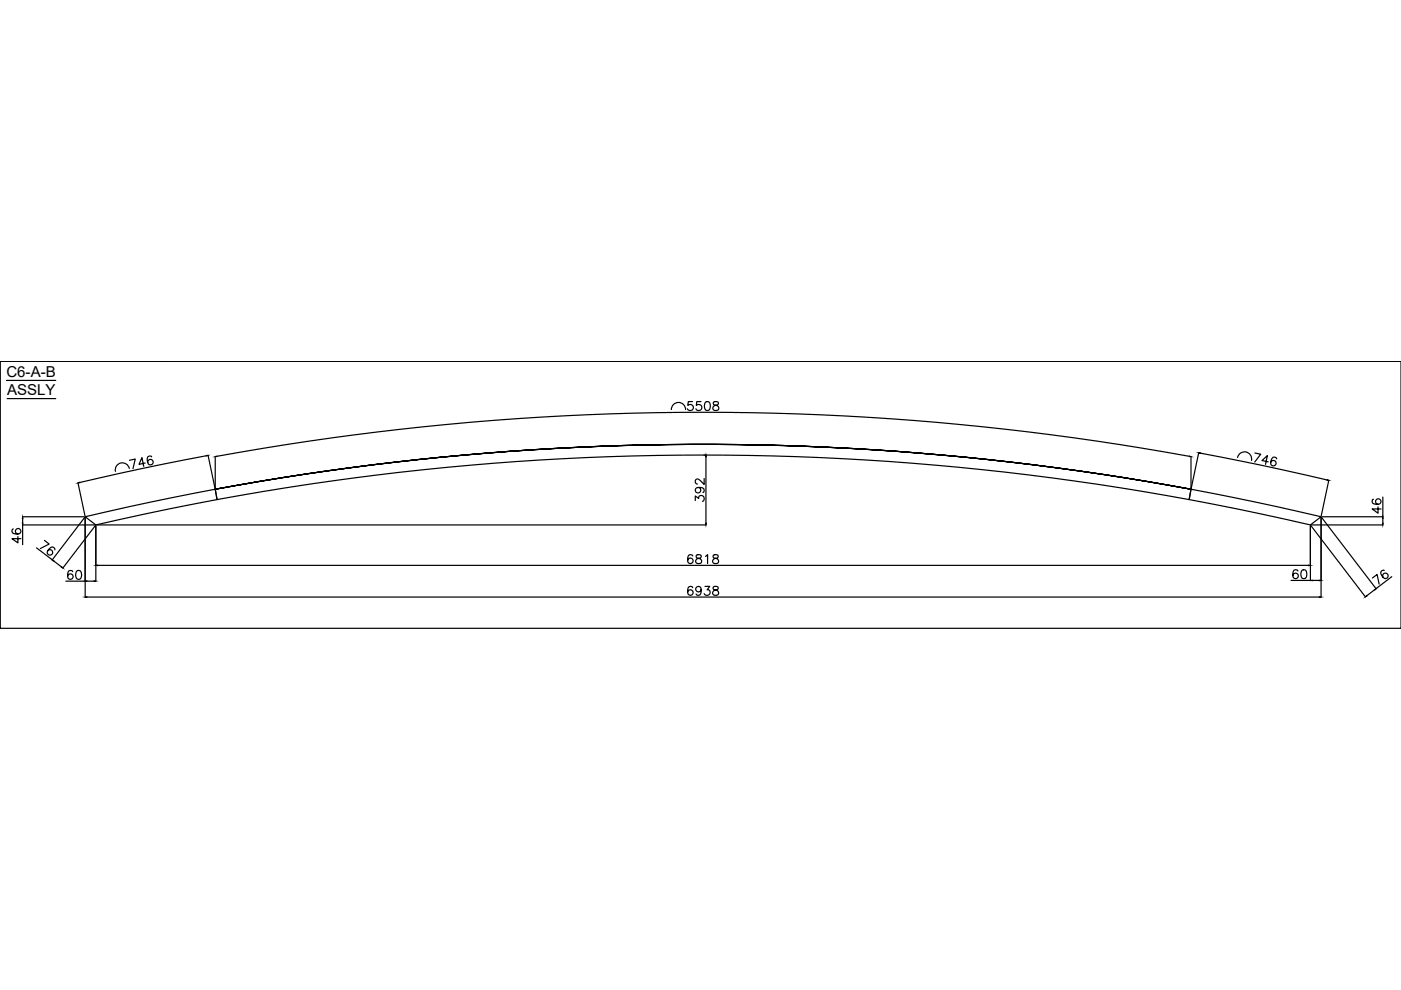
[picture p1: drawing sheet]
<svg xmlns="http://www.w3.org/2000/svg" width="297mm" height="210mm" viewBox="0 0 297 210" stroke-linecap="round" stroke-linejoin="round" font-family="sans-serif">
<defs><g id="words">
<g font-size="3.2">
<text x="1.4" y="80">C6-A-B</text>
<text x="1.5" y="83.8">ASSLY</text>
</g>
</g></defs>
<!-- layer: 0 -->
<g fill="none" stroke="#000" stroke-width=".25">
<path d="M.1 76.6h296.9v56.6h-296.9zM.1 76.6h34.9M35 76.6h.1M35 76.6h262M70 76.6h.1M1.4 80.7h10.4M1.5 84.5h10.3M27.4 99.3a1.51 1.51 0 0 0-1.8-1.1 1.51 1.51 0 0 0-1.1 1.8M27.4 97.6l1.3-.3-.5 2.1M30.8 98.2l-1.3 .2 .6-1.4 .4 1.9M32.2 96.9a.54 .54 0 0 0-.6-.2 .54 .54 0 0 0-.4 .5 1.11 1.11 0 0 0 .8 1.4 .59 .59 0 0 0 .5-.7 .59 .59 0 0 0-.7-.5 .59 .59 0 0 0-.5 .7M43.7 96.6l-13.4 2.7-13.4 3"/>
<path d="M44.1 96.5l1.5 7.1M45.6 96.8v6.7M46 96.7a573.7 573.7 0 0 1 206.1 0M142.3 86.8a1.51 1.51 0 0 1 1.6-1.5 1.51 1.51 0 0 1 1.5 1.5M146.8 85.1h-.9l-.1 .9a.67 .67 0 0 1 1-.1 .67 .67 0 0 1-.1 1 .67 .67 0 0 1-.9-.2M148.6 85.1h-.9l-.1 .9a.67 .67 0 0 1 1-.1 .67 .67 0 0 1-.1 1 .67 .67 0 0 1-1-.2M149.3 96.5h.4M149.6 85.2a.62 .62 0 0 1 .9 .3 .95 .95 0 0 1-.6 1.5 1.22 1.22 0 0 1-.3-1.8zM149.7 96.9v14M151.3 85.2a.39 .39 0 0 0 .2 .7 .68 .68 0 0 1 .8 .2 .68 .68 0 0 1-.1 .8l-.6 .1a.54 .54 0 0 1-.5-.6 .54 .54 0 0 1 .6-.4l.3-.1a.38 .38 0 0 0 .2-.7zM252.5 96.8v6.7M254.2 96l-1.6 7.6"/>
<path d="M254.5 96.1l13.5 2.7 13.4 3M262.4 97a1.51 1.51 0 0 1 1.8-1.2 1.51 1.51 0 0 1 1.1 1.8M266.1 96l1.2 .3-1.3 1.7M268.9 97.9l-1.3-.3 1.1-1-.4 1.8M270.7 97.3a.54 .54 0 0 0-.5-.4 .54 .54 0 0 0-.5 .3 1.11 1.11 0 0 0 .1 1.6 .59 .59 0 0 0 .7-.4 .59 .59 0 0 0-.4-.8 .59 .59 0 0 0-.7 .4M2.8 112.1a.54 .54 0 0 0-.2 .8 1.08 1.08 0 0 0 1.8-.3 .59 .59 0 0 0-.6-.5 .59 .59 0 0 0-.5 .5 .59 .59 0 0 0 .5 .6M3.8 113.8v1.3l-1.3-.9h1.9M4.8 109.6h13.1M4.8 111.3h15.3M4.8 109.9v1M4.8 111.3v4.2M7.7 116.2l3.4 2.5"/>
<path d="M9.4 114.6l1 .8-1.8 .9M11.4 118.9l1.6 1.3M11.6 116.6a.55 .55 0 0 0-.2-.5 .55 .55 0 0 0-.6 0 1.1 1.1 0 0 0-.6 1.5 .59 .59 0 0 0 .8-.1 .59 .59 0 0 0 0-.8 .59 .59 0 0 0-.8 0M16.5 102.3l1.5 7.1M17.9 109.7l-6.9 9M18.1 109.6l13.7-3.1 13.8-2.8 .4 2.2-10.3 2-15.4 3.4zM18.1 109.8v16.8M20.2 111.4l-6.9 9.1M20.3 111.5v11.8M20.5 111.3h129.2M20.7 119.9h256.7M45.6 103.7l.4 2.2a567.2 567.2 0 0 1 206.1 0l.4-2.2"/>
<path d="M45.6 103.7a566.8 566.8 0 0 1 206.9 0 566.8 566.8 0 0 0-206.9 0 566.8 566.8 0 0 1 206.9 0M45.6 103.7h.1M146.9 117.9a.57 .57 0 0 0-.8-.2 1.13 1.13 0 0 0 .2 1.8 .59 .59 0 0 0 .7-.6 .59 .59 0 0 0-.6-.6 .59 .59 0 0 0-.6 .6M147.4 106.1v-1l.7 .6a.63 .63 0 0 1 1-.5 .63 .63 0 0 1-.2 1.1M147.7 117.7a.39 .39 0 0 0 .2 .6 .68 .68 0 0 1 .7 .3 .68 .68 0 0 1 0 .8l-.6 .1a.54 .54 0 0 1-.5-.6 .54 .54 0 0 1 .5-.5l.4-.1a.38 .38 0 0 0 .2-.6zM148 103.3a.58 .58 0 0 1 .5 .9 .58 .58 0 0 1-.9 .2 .58 .58 0 0 1 .1-1 1.75 1.75 0 0 1 1.5 .2 .57 .57 0 0 1-.2 .8M149.3 101.5v1.2l-.9-.9a.57 .57 0 0 0-.9-.1l-.1 .6 .5 .3M149.6 118l.4-.4v1.9M151.3 117.7a.39 .39 0 0 0 .2 .6 .68 .68 0 0 1 .7 .3 .68 .68 0 0 1 0 .8l-.7 .1a.54 .54 0 0 1-.4-.6 .54 .54 0 0 1 .5-.5l.4-.1a.38 .38 0 0 0 .2-.6zM252.5 103.7h.1M252.5 103.7l13.8 2.8 13.8 3.1-2.3 1.7-15.4-3.4-10.3-2zM277.8 111.5v11.6"/>
<path d="M277.9 111.4l11.6 15.2M278 111.3h15.2M280.1 109.8v16.8M280.2 109.7l11.6 15.2M280.3 109.6h12.9M281.7 101.8l-1.6 7.6M291.2 105.8a.56 .56 0 0 0-.2 .9 1.08 1.08 0 0 0 1.8-.4 .59 .59 0 0 0-.6-.5 .59 .59 0 0 0-.6 .5 .59 .59 0 0 0 .6 .6M292.2 107.5v1.3l-1.3-.9h1.9M293.2 105.4v4.2M293.2 109.9v1M14 123.2h4.1M15.4 121.2a.57 .57 0 0 0-.8-.2 1.13 1.13 0 0 0 .3 1.8 .59 .59 0 0 0 .6-.5 .59 .59 0 0 0-.5-.6 .59 .59 0 0 0-.7 .5"/>
<path d="M16.3 121a.61 .61 0 0 1 .9 .3 .95 .95 0 0 1-.6 1.5 1.2 1.2 0 0 1-.3-1.8zM18.4 126.6h261.3M18.4 123.2h1.5M146.9 124.6a.54 .54 0 0 0-.6-.3 .54 .54 0 0 0-.4 .4 1.12 1.12 0 0 0 .4 1.5 .59 .59 0 0 0 .7-.5 .59 .59 0 0 0-.6-.6 .59 .59 0 0 0-.6 .5M148.7 125a.59 .59 0 0 1-.8 .5 .59 .59 0 0 1-.3-.9 .59 .59 0 0 1 1 0 1.3 1.3 0 0 1-.5 1.6l-.4-.1-.1-.2M149.5 124.3h1l-.6 .7a.63 .63 0 0 1 .5 1.1 .63 .63 0 0 1-1.1-.2M151.3 124.4a.38 .38 0 0 0 .2 .6 .68 .68 0 0 1 .7 .3 .68 .68 0 0 1 0 .8l-.7 .1a.54 .54 0 0 1-.4-.6 .54 .54 0 0 1 .5-.5l.4-.1a.37 .37 0 0 0 .2-.6zM273.7 123.1h4.1M275.2 121.1a.57 .57 0 0 0-.8-.2 1.13 1.13 0 0 0 .2 1.8 .59 .59 0 0 0 .7-.6 .59 .59 0 0 0-.6-.6 .59 .59 0 0 0-.6 .6M276.1 120.9a.62 .62 0 0 1 .9 .3 .95 .95 0 0 1-.7 1.5 1.2 1.2 0 0 1-.2-1.8zM278.2 123.1h1.5M291 122.6l1-.8 .4 2"/>
<path d="M291.5 125l-1.7 1.3M293.5 121a.54 .54 0 0 0-.6 .1 .54 .54 0 0 0-.1 .5 1.1 1.1 0 0 0 1.3 1 .58 .58 0 0 0 .1-.8 .58 .58 0 0 0-.8-.2 .58 .58 0 0 0-.2 .8M295.1 122.3l-3.4 2.5"/>
</g>
<g fill="#000" stroke="#000" stroke-width=".21">
<path d="M43.7 96.6h.4l-.3 .1zM45.6 96.8l.4-.1v.1zM149.7 96.5v.4h-.1zM252.2 96.7l.3 .1h-.4zM254.1 96h.4v.1zM4.8 109.6l.1 .3h-.2zM4.7 110.9h.2l-.1 .4zM11.1 118.7l.3 .2-.1 .1zM16.5 102.4l.4-.2v.2zM20.3 119.9l.4-.1v.1zM149.6 110.9h.1v.4zM277.4 119.8l.4 .1h-.4z"/>
<path d="M281.4 101.7l.3 .1h-.4zM293.1 110.9h.2l-.1 .4zM293.2 109.6l.1 .3h-.2zM13.1 120.1l.2 .3-.3-.1zM18.1 126.6l.3-.1v.2zM18.1 123.2h.3v.1zM19.9 123.2h.4l-.4 .1zM277.8 123.1l.4-.1v.1zM279.7 126.5l.4 .1-.4 .1zM279.7 123l.4 .1h-.4zM289.7 126.3l.1 .1-.3 .1zM291.4 125l.3-.2-.2 .3z"/>
</g>
<use href="#words"/>
</svg>
